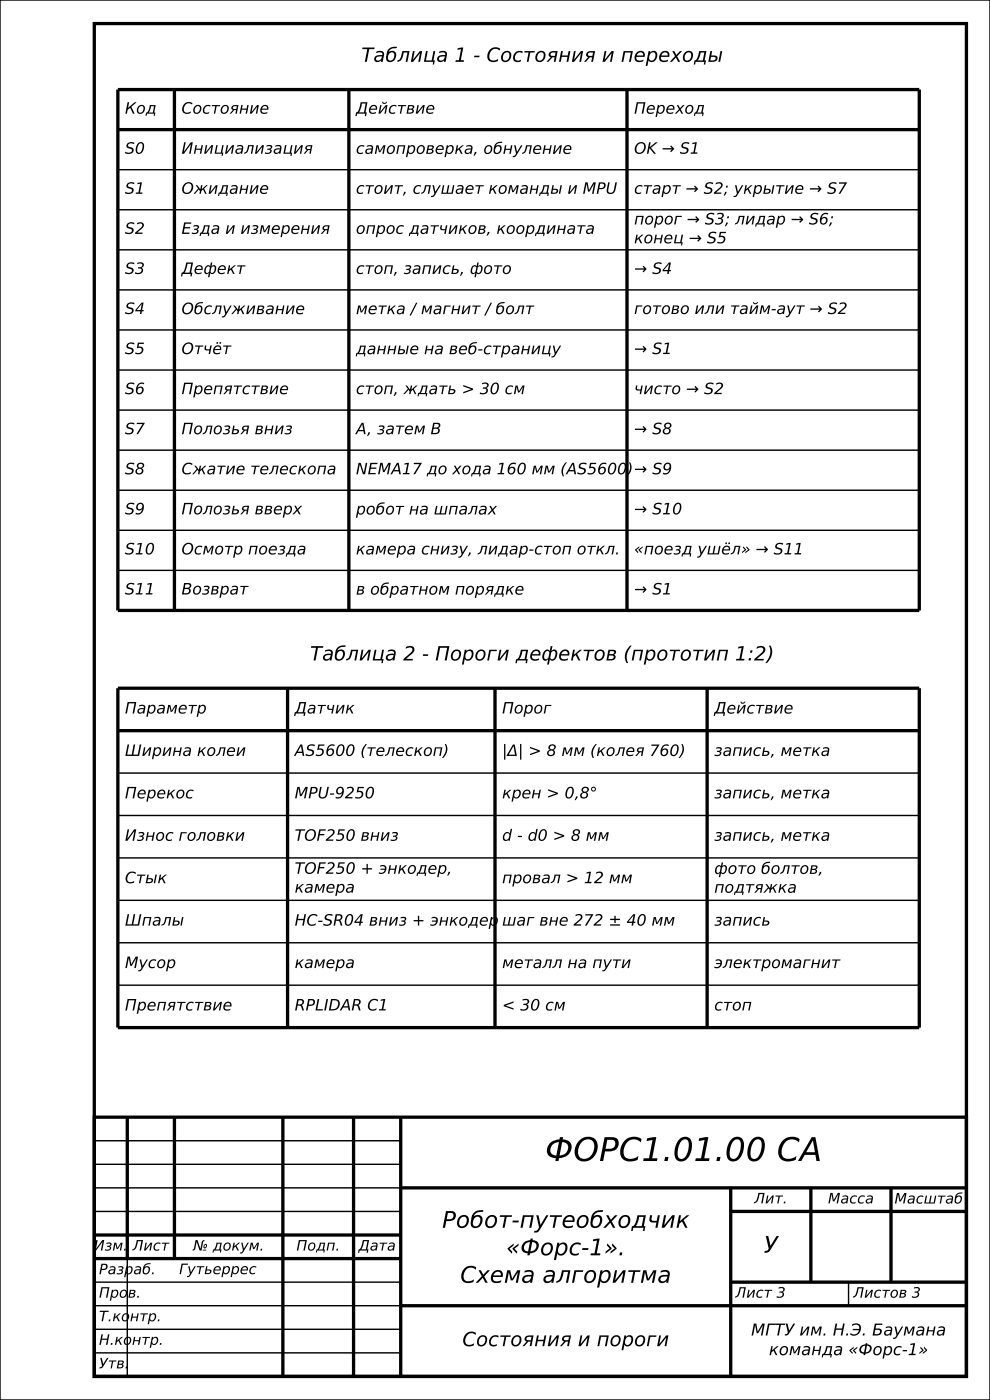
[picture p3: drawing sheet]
<svg xmlns="http://www.w3.org/2000/svg" width="210mm" height="297mm" viewBox="0 0 210 297" stroke-linecap="round" stroke-linejoin="round" font-family="sans-serif">
<defs><g id="words">
<text font-size="6.9" x="115.6" y="246.3">ФОРС1.01.00 СА</text>
<g font-size="4.9">
<text x="93.8" y="260.5">Робот-путеобходчик</text>
<text x="107.4" y="266.3">«Форс-1».</text>
<text x="162" y="265.8">У</text>
<text x="97.6" y="272.1">Схема алгоритма</text>
</g>
<g font-size="4.2">
<text x="76.7" y="13.1">Таблица 1 - Состояния и переходы</text>
<text x="65.8" y="140.1">Таблица 2 - Пороги дефектов (прототип 1:2)</text>
<text x="98.1" y="285.6">Состояния и пороги</text>
</g>
<g font-size="3.5">
<text x="159.3" y="283.3">МГТУ им. Н.Э. Баумана</text>
<text x="163.1" y="287.5">команда «Форс-1»</text>
</g>
<g font-size="3.3">
<text x="26.5" y="24.1">Код</text>
<text x="38.5" y="24.1">Состояние</text>
<text x="75.5" y="24.1">Действие</text>
<text x="134.5" y="24.1">Переход</text>
<text x="26.5" y="32.6">S0</text>
<text x="38.5" y="32.6">Инициализация</text>
<text x="75.5" y="32.6">самопроверка, обнуление</text>
<text x="134.5" y="32.6">OK → S1</text>
<text x="26.5" y="41.1">S1</text>
<text x="38.5" y="41.1">Ожидание</text>
<text x="75.5" y="41.1">стоит, слушает команды и MPU</text>
<text x="134.5" y="41.1">старт → S2; укрытие → S7</text>
<text x="134.5" y="47.6">порог → S3; лидар → S6;</text>
<text x="26.5" y="49.6">S2</text>
<text x="38.5" y="49.6">Езда и измерения</text>
<text x="75.5" y="49.6">опрос датчиков, координата</text>
<text x="134.5" y="51.6">конец → S5</text>
<text x="26.5" y="58.1">S3</text>
<text x="38.5" y="58.1">Дефект</text>
<text x="75.5" y="58.1">стоп, запись, фото</text>
<text x="134.5" y="58.1">→ S4</text>
<text x="26.5" y="66.6">S4</text>
<text x="38.5" y="66.6">Обслуживание</text>
<text x="75.5" y="66.6">метка /магнит /болт</text>
<text x="134.5" y="66.6">готово или тайм-аут → S2</text>
<text x="26.5" y="75.1">S5</text>
<text x="38.5" y="75.1">Отчёт</text>
<text x="75.5" y="75.1">данные на веб-страницу</text>
<text x="134.5" y="75.1">→ S1</text>
<text x="26.5" y="83.6">S6</text>
<text x="38.5" y="83.6">Препятствие</text>
<text x="75.5" y="83.6">стоп, ждать &gt; 30 см</text>
<text x="134.5" y="83.6">чисто → S2</text>
<text x="26.5" y="92.1">S7</text>
<text x="38.5" y="92.1">Полозья вниз</text>
<text x="75.5" y="92.1">A, затем B</text>
<text x="134.5" y="92.1">→ S8</text>
<text x="26.5" y="100.6">S8</text>
<text x="38.5" y="100.6">Сжатие телескопа</text>
<text x="75.5" y="100.6">NEMA17 до хода 160 мм (AS5600)→ S9</text>
<text x="26.5" y="109.1">S9</text>
<text x="38.5" y="109.1">Полозья вверх</text>
<text x="75.5" y="109.1">робот на шпалах</text>
<text x="134.5" y="109.1">→ S10</text>
<text x="26.5" y="117.6">S10</text>
<text x="38.5" y="117.6">Осмотр поезда</text>
<text x="75.5" y="117.6">камера снизу, лидар-стоп откл.</text>
<text x="134.5" y="117.6">«поезд ушёл» → S11</text>
<text x="26.5" y="126.1">S11</text>
<text x="38.5" y="126.1">Возврат</text>
<text x="75.5" y="126.1">в обратном порядке</text>
<text x="134.5" y="126.1">→ S1</text>
<text x="26.5" y="151.4">Параметр</text>
<text x="62.5" y="151.4">Датчик</text>
<text x="106.5" y="151.4">Порог</text>
<text x="151.5" y="151.4">Действие</text>
<text x="26.5" y="160.4">Ширина колеи</text>
<text x="62.5" y="160.4">AS5600 (телескоп)</text>
<text x="106.5" y="160.4">|Δ| &gt; 8 мм (колея 760)</text>
<text x="151.5" y="160.4">запись, метка</text>
<text x="26.5" y="169.4">Перекос</text>
<text x="62.5" y="169.4">MPU-9250</text>
<text x="106.5" y="169.4">крен &gt; 0,8°</text>
<text x="151.5" y="169.4">запись, метка</text>
<text x="26.5" y="178.4">Износ головки</text>
<text x="62.5" y="178.4">TOF250 вниз</text>
<text x="106.5" y="178.4">d - d0 &gt; 8 мм</text>
<text x="151.5" y="178.4">запись, метка</text>
<text x="62.5" y="185.4">TOF250 + энкодер,</text>
<text x="151.5" y="185.4">фото болтов,</text>
<text x="26.5" y="187.4">Стык</text>
<text x="62.5" y="189.4">камера</text>
<text x="106.5" y="187.4">провал &gt; 12 мм</text>
<text x="151.5" y="189.4">подтяжка</text>
<text x="26.5" y="196.4">Шпалы</text>
<text x="62.5" y="196.4">HC-SR04 вниз + энкодер</text>
<text x="106.5" y="196.4">шаг вне 272 ± 40 мм</text>
<text x="151.5" y="196.4">запись</text>
<text x="26.5" y="205.4">Мусор</text>
<text x="62.5" y="205.4">камера</text>
<text x="106.5" y="205.4">металл на пути</text>
<text x="151.5" y="205.4">электромагнит</text>
<text x="26.5" y="214.4">Препятствие</text>
<text x="62.5" y="214.4">RPLIDAR C1</text>
<text x="106.5" y="214.4">&lt; 30 см</text>
<text x="151.5" y="214.4">стоп</text>
</g>
<g font-size="3.1">
<text x="160" y="255.3">Лит.</text>
<text x="175.6" y="255.3">Масса</text>
<text x="189.7" y="255.3">Масштаб</text>
<text x="19.9" y="265.3">Изм.</text>
<text x="28.1" y="265.3">Лист</text>
<text x="41" y="265.3">№ докум.</text>
<text x="62.9" y="265.3">Подп.</text>
<text x="76" y="265.3">Дата</text>
<text x="21" y="270.3">Разраб.</text>
<text x="21" y="275.3">Пров.</text>
<text x="38" y="270.3">Гутьеррес</text>
<text x="156" y="275.3">Лист 3</text>
<text x="181" y="275.3">Листов 3</text>
<text x="21" y="280.3">Т.контр.</text>
<text x="21" y="285.3">Н.контр.</text>
<text x="21" y="290.3">Утв.</text>
</g>
</g></defs>
<g fill="none" stroke="#000" stroke-width=".3">
<path d="M0 0h210v297h-210zM25 36h170M25 44.5h170M25 53h170M25 61.5h170M25 70h170M25 78.5h170M25 87h170M25 95.5h170M25 104h170M25 112.5h170M25 121h170"/>
<path d="M25 164h170M25 173h170M25 182h170M25 191h170M25 200h170M25 209h170M20 257h65M20 252h65M20 247h65M20 242h65M20 277h65M20 272h65"/>
<path d="M27 267v25M180 272v5M20 287h65M20 282h65"/>
</g>
<g fill="none" stroke="#000" stroke-width=".7" stroke-linecap="butt">
<path d="M20 5h185v287h-185zM25 19h170v110.5h-170zM37 19v110.5M74 19v110.5M133 19v110.5M25 27.5h170M25 146h170v72h-170zM25 155h170M61 146v72M105 146v72M150 146v72M20 237h185v55h-185z"/>
<path d="M27 237v30M37 237v30M60 237v55M75 237v55M85 237v55M85 252h120M155 252v40M155 257h50M172 252v20M189 252v20M20 267h65M20 262h65"/>
<path d="M85 277h120M155 272h50"/>
</g>
<use href="#words"/>
</svg>
